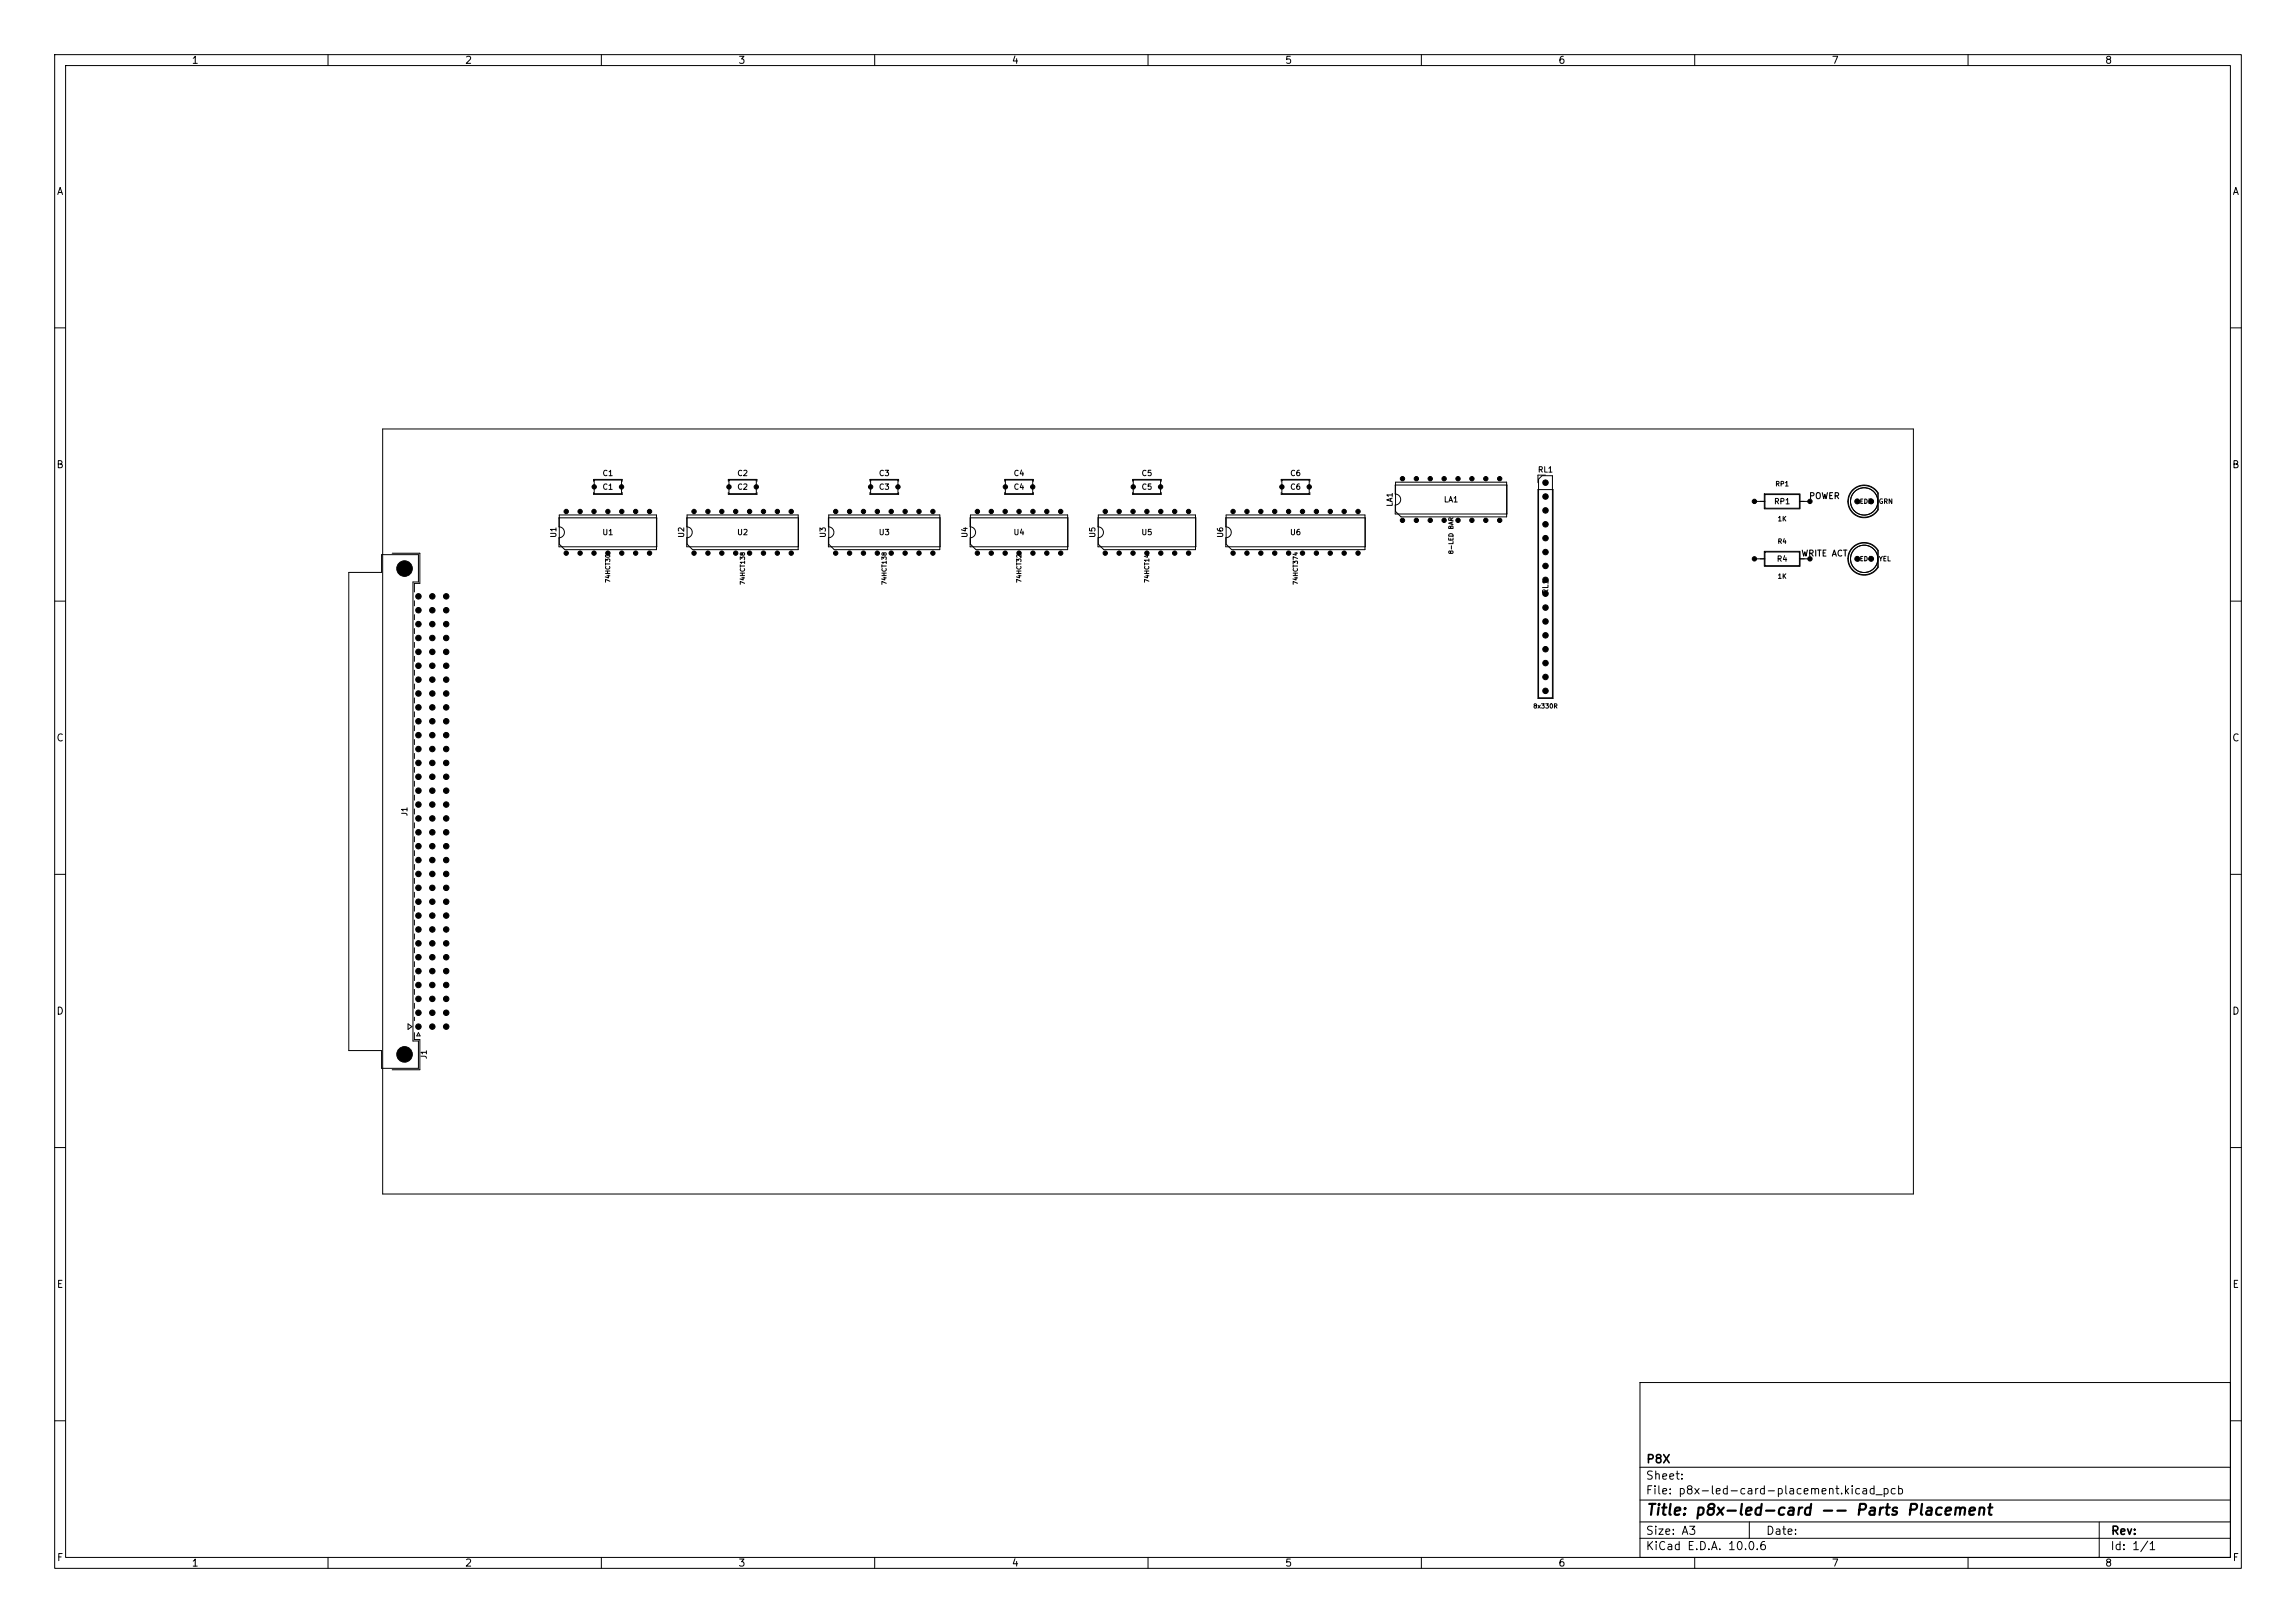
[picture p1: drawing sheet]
<svg xmlns="http://www.w3.org/2000/svg" width="420mm" height="297mm" viewBox="0 0 420 297" stroke-linecap="round" stroke-linejoin="round" font-family="sans-serif">
<defs><g id="words">
<text font-size="2" x="301" y="277.8">Title: p8x-led-card -- Parts Placement</text>
<g font-size="1.5">
<text x="301" y="268.1">P8X</text>
<text x="300.9" y="273.8">File: p8x-led-card-placement.kicad_pcb</text>
<text x="300.9" y="271.1">Sheet:</text>
<text x="300.9" y="281.2">Size: A3</text>
<text x="322.9" y="281.2">Date:</text>
<text x="386" y="281.2">Rev:</text>
<text x="300.9" y="284">KiCad E.D.A. 10.0.6</text>
<text x="385.9" y="284">Id: 1/1</text>
</g>
<g font-size="1.3">
<text x="35" y="12">1</text>
<text x="85" y="12">2</text>
<text x="135" y="12">3</text>
<text x="185" y="12">4</text>
<text x="235" y="12">5</text>
<text x="285" y="12">6</text>
<text x="335" y="12">7</text>
<text x="385" y="12">8</text>
<text x="10.3" y="36">A</text>
<text x="408.3" y="36">A</text>
<text x="10.2" y="86">B</text>
<text x="408.2" y="86">B</text>
<text x="10.2" y="136">C</text>
<text x="408.2" y="136">C</text>
<text x="10.2" y="186">D</text>
<text x="408.2" y="186">D</text>
<text x="10.3" y="236">E</text>
<text x="408.3" y="236">E</text>
<text x="10.3" y="286">F</text>
<text x="35" y="287">1</text>
<text x="85" y="287">2</text>
<text x="135" y="287">3</text>
<text x="185" y="287">4</text>
<text x="235" y="287">5</text>
<text x="285" y="287">6</text>
<text x="335" y="287">7</text>
<text x="385" y="287">8</text>
<text x="408.3" y="286">F</text>
</g>
<g font-size="1.1">
<text x="330.8" y="91.6">POWER</text>
<text x="329.4" y="102.1">WRITE ACT</text>
</g>
<g font-size="1">
<text x="110.1" y="87.4">C1</text>
<text x="110.1" y="89.9">C1</text>
<text x="134.8" y="87.4">C2</text>
<text x="134.8" y="89.9">C2</text>
<text x="160.7" y="87.4">C3</text>
<text x="160.7" y="89.9">C3</text>
<text x="185.3" y="87.4">C4</text>
<text x="185.3" y="89.9">C4</text>
<text x="208.7" y="87.4">C5</text>
<text x="208.7" y="89.9">C5</text>
<text x="235.9" y="87.4">C6</text>
<text x="235.9" y="89.9">C6</text>
<text x="281.2" y="86.7">RL1</text>
<text x="255" y="92.8" transform="rotate(-90 255 92.8)">LA1</text>
<text x="264" y="92.2">LA1</text>
<text x="324.4" y="92.5">RP1</text>
<text x="102" y="98.5" transform="rotate(-90 102 98.5)">U1</text>
<text x="110.1" y="98.2">U1</text>
<text x="125.4" y="98.5" transform="rotate(-90 125.4 98.5)">U2</text>
<text x="134.7" y="98.2">U2</text>
<text x="151.3" y="98.5" transform="rotate(-90 151.3 98.5)">U3</text>
<text x="160.7" y="98.2">U3</text>
<text x="177.2" y="98.5" transform="rotate(-90 177.2 98.5)">U4</text>
<text x="185.3" y="98.2">U4</text>
<text x="200.6" y="98.5" transform="rotate(-90 200.6 98.5)">U5</text>
<text x="208.7" y="98.2">U5</text>
<text x="224" y="98.5" transform="rotate(-90 224 98.5)">U6</text>
<text x="235.9" y="98.2">U6</text>
<text x="324.9" y="103">R4</text>
<text x="283.5" y="108.9" transform="rotate(-90 283.5 108.9)">RL1</text>
<text x="74.8" y="149.5" transform="rotate(-90 74.8 149.5)">J1</text>
<text x="78.3" y="193.9" transform="rotate(-90 78.3 193.9)">J1</text>
</g>
<g font-size=".9">
<text x="324.7" y="89.2">RP1</text>
<text x="325.1" y="95.6">1K</text>
<text x="343.6" y="92.4">GRN</text>
<text x="325.1" y="99.7">R4</text>
<text x="325.1" y="106.1">1K</text>
<text x="343.6" y="102.9">YEL</text>
</g>
<g font-size=".8">
<text x="339.5" y="92.4">LED3</text>
<text x="266" y="101.5" transform="rotate(-90 266 101.5)">8-LED BAR</text>
<text x="111.8" y="106.7" transform="rotate(-90 111.8 106.7)">74HCT30</text>
<text x="136.4" y="107.1" transform="rotate(-90 136.4 107.1)">74HCT138</text>
<text x="162.4" y="107.1" transform="rotate(-90 162.4 107.1)">74HCT138</text>
<text x="187" y="106.7" transform="rotate(-90 187 106.7)">74HCT32</text>
<text x="210.4" y="106.7" transform="rotate(-90 210.4 106.7)">74HCT14</text>
<text x="237.6" y="107.1" transform="rotate(-90 237.6 107.1)">74HCT374</text>
<text x="339.5" y="102.9">LED4</text>
<text x="280.4" y="129.8">8x330R</text>
</g>
</g></defs>
<g fill="none" stroke="#000" stroke-width=".18">
<path d="M10 10h400v277h-400zM12 12h396v273h-396zM60 10v2M110 10v2M160 10v2M210 10v2M260 10v2M310 10v2M360 10v2M10 60h2M70 78.5h280v140h-280zM408 60h2"/>
<path d="M102.2 94.8h17.9v5.3h-17.9v-1.7a1 1 0 0 0 1-1 1 1 0 0 0-1-1zM102.3 94.2h17.8v6.4h-16.8l-1-1zM108.6 88.1v-.4h5.2v.4M108.6 90.1v.4h5.2v-.4M108.7 87.8h5v2.6h-5zM125.6 94.8h20.5v5.3h-20.5v-1.7a1 1 0 0 0 1-1 1 1 0 0 0-1-1zM125.7 94.2h20.3v6.4h-19.3l-1-1zM133.2 88.1v-.4h5.3v.4M133.2 90.1v.4h5.3v-.4M133.3 87.8h5v2.6h-5zM151.5 94.8h20.5v5.3h-20.5v-1.7a1 1 0 0 0 1-1 1 1 0 0 0-1-1zM151.6 94.2h20.3v6.4h-19.3l-1-1z"/>
<path d="M159.1 88.1v-.4h5.3v.4M159.1 90.1v.4h5.3v-.4M159.3 87.8h5v2.6h-5zM177.5 94.8h17.9v5.3h-17.9v-1.7a1 1 0 0 0 1-1 1 1 0 0 0-1-1zM177.5 94.2h17.8v6.4h-16.8l-1-1zM183.8 88.1v-.4h5.2v.4M183.8 90.1v.4h5.2v-.4M183.9 87.8h5v2.6h-5zM200.8 94.8h17.9v5.3h-17.9v-1.7a1 1 0 0 0 1-1 1 1 0 0 0-1-1zM200.9 94.2h17.8v6.4h-16.8l-1-1zM207.2 88.1v-.4h5.2v.4M207.2 90.1v.4h5.2v-.4"/>
<path d="M207.3 87.8h5v2.6h-5zM224.2 94.8h25.5v5.3h-25.5v-1.7a1 1 0 0 0 1-1 1 1 0 0 0-1-1zM224.3 94.2h25.4v6.4h-24.4l-1-1zM234.4 88.1v-.4h5.2v.4M234.4 90.1v.4h5.2v-.4M234.5 87.8h5v2.6h-5zM255.2 88.8h20.5v5.3h-20.5v-1.7a1 1 0 0 0 1-1 1 1 0 0 0-1-1zM255.3 88.2h20.3v6.4h-19.3l-1-1zM281.3 89.6h2.8v38.2h-2.8zM281.4 87.7l.7-.6h1.9v40.6h-2.6zM282.7 86.9h-1.4v1.4M320.9 91.8h1.9"/>
<path d="M322.7 90.4h6.6v2.7h-6.6zM322.8 90.5h6.4v2.5h-6.4zM329.2 91.8h1.9M338.8 89.7a2.99 2.99 0 0 1 4.8 .5v3.1a2.99 2.99 0 0 1-4.4 .8 2.99 2.99 0 0 1-.4-4.4zM338.9 89.7a2.9 2.9 0 0 1 4.6 .6v2.9a2.9 2.9 0 0 1-4.3 .9 2.9 2.9 0 0 1-.3-4.4zM10 110h2M63.8 104.7h6v-3.2h6.7v5h-1v84h1v5h-6.7v-3.2h-6zM71.7 101.2h5.1v5.6h-1v1.5M75.8 109.9v1M75.8 112.5v.9M75.8 115v.9M75.8 117.6v.9"/>
<path d="M320.9 102.3h1.9M322.7 100.9h6.6v2.7h-6.6zM322.8 101h6.4v2.5h-6.4zM329.2 102.3h1.9M338.8 100.2a2.99 2.99 0 0 1 4.8 .5v3.1a2.99 2.99 0 0 1-4.4 .8 2.99 2.99 0 0 1-.4-4.4zM338.9 100.2a2.9 2.9 0 0 1 4.6 .6v2.9a2.9 2.9 0 0 1-4.3 .9 2.9 2.9 0 0 1-.3-4.4zM408 110h2M75.8 120.1v.9M75.8 122.6v1M75.8 125.2v.9M75.8 127.7v.9M75.8 130.3v.9"/>
<path d="M75.8 132.8v.9M75.8 135.3v1M75.8 137.9v.9M10 160h2M75.8 140.4v.9M75.8 143v.9M75.8 145.5v.9M75.8 148v1M75.8 150.6v.9M75.8 153.1v.9M75.8 155.7v.9M75.8 158.2v.9"/>
<path d="M408 160h2M75.8 160.7v1M75.8 163.3v.9M75.8 165.8v.9M75.8 168.4v.9M75.8 170.9v.9M75.8 173.4v1M75.8 176v.9M75.8 178.5v.9M74.6 187.4l.7 .5-.7 .5zM75.8 189v1.2h1v5.6h-5.1M75.8 181.1v.9"/>
<path d="M75.8 183.6v.9M75.8 186.1v.7M76.5 189l.3 .6h-.6zM10 210h2M408 210h2M300 253h108v32h-108zM10 260h2M300 278.5h108M300 274.5h108M300 268.5h108M320 278.5v3M384 278.5v6.5"/>
<path d="M408 260h2M60 285v2M110 285v2M160 285v2M210 285v2M260 285v2M300 281.5h108M310 285v2M360 285v2"/>
<circle cx="341" cy="91.8" r="2.5"/>
<circle cx="341" cy="102.3" r="2.5"/>
</g>
<g fill="#000" stroke="#000" stroke-width=".18">
<circle cx="103.6" cy="93.6" r=".4"/>
<circle cx="106.1" cy="93.6" r=".4"/>
<circle cx="108.7" cy="93.6" r=".4"/>
<circle cx="108.7" cy="89.1" r=".4"/>
<circle cx="111.2" cy="93.6" r=".4"/>
<circle cx="113.7" cy="89.1" r=".4"/>
<circle cx="113.7" cy="93.6" r=".4"/>
<circle cx="116.3" cy="93.6" r=".4"/>
<circle cx="118.8" cy="93.6" r=".4"/>
<circle cx="127" cy="93.6" r=".4"/>
<circle cx="129.5" cy="93.6" r=".4"/>
<circle cx="132" cy="93.6" r=".4"/>
<circle cx="133.3" cy="89.1" r=".4"/>
<circle cx="134.6" cy="93.6" r=".4"/>
<circle cx="137.1" cy="93.6" r=".4"/>
<circle cx="138.3" cy="89.1" r=".4"/>
<circle cx="139.7" cy="93.6" r=".4"/>
<circle cx="142.2" cy="93.6" r=".4"/>
<circle cx="144.7" cy="93.6" r=".4"/>
<circle cx="152.9" cy="93.6" r=".4"/>
<circle cx="155.4" cy="93.6" r=".4"/>
<circle cx="157.9" cy="93.6" r=".4"/>
<circle cx="159.3" cy="89.1" r=".4"/>
<circle cx="160.5" cy="93.6" r=".4"/>
<circle cx="163" cy="93.6" r=".4"/>
<circle cx="164.3" cy="89.1" r=".4"/>
<circle cx="165.6" cy="93.6" r=".4"/>
<circle cx="168.1" cy="93.6" r=".4"/>
<circle cx="170.6" cy="93.6" r=".4"/>
<circle cx="178.8" cy="93.6" r=".4"/>
<circle cx="181.3" cy="93.6" r=".4"/>
<circle cx="183.9" cy="93.6" r=".4"/>
<circle cx="183.9" cy="89.1" r=".4"/>
<circle cx="186.4" cy="93.6" r=".4"/>
<circle cx="188.9" cy="89.1" r=".4"/>
<circle cx="188.9" cy="93.6" r=".4"/>
<circle cx="191.5" cy="93.6" r=".4"/>
<circle cx="194" cy="93.6" r=".4"/>
<circle cx="202.2" cy="93.6" r=".4"/>
<circle cx="204.7" cy="93.6" r=".4"/>
<circle cx="207.3" cy="93.6" r=".4"/>
<circle cx="207.3" cy="89.1" r=".4"/>
<circle cx="209.8" cy="93.6" r=".4"/>
<circle cx="212.3" cy="89.1" r=".4"/>
<circle cx="212.3" cy="93.6" r=".4"/>
<circle cx="214.9" cy="93.6" r=".4"/>
<circle cx="217.4" cy="93.6" r=".4"/>
<circle cx="225.6" cy="93.6" r=".4"/>
<circle cx="228.1" cy="93.6" r=".4"/>
<circle cx="230.6" cy="93.6" r=".4"/>
<circle cx="233.2" cy="93.6" r=".4"/>
<circle cx="234.5" cy="89.1" r=".4"/>
<circle cx="235.7" cy="93.6" r=".4"/>
<circle cx="238.3" cy="93.6" r=".4"/>
<circle cx="239.5" cy="89.1" r=".4"/>
<circle cx="240.8" cy="93.6" r=".4"/>
<circle cx="243.3" cy="93.6" r=".4"/>
<circle cx="245.9" cy="93.6" r=".4"/>
<circle cx="248.4" cy="93.6" r=".4"/>
<circle cx="256.5" cy="95.2" r=".4"/>
<circle cx="256.5" cy="87.6" r=".4"/>
<circle cx="259.1" cy="95.2" r=".4"/>
<circle cx="259.1" cy="87.6" r=".4"/>
<circle cx="261.6" cy="95.2" r=".4"/>
<circle cx="261.6" cy="87.6" r=".4"/>
<circle cx="264.2" cy="95.2" r=".4"/>
<circle cx="264.2" cy="87.6" r=".4"/>
<circle cx="266.7" cy="95.2" r=".4"/>
<circle cx="266.7" cy="87.6" r=".4"/>
<circle cx="269.2" cy="95.2" r=".4"/>
<circle cx="269.2" cy="87.6" r=".4"/>
<circle cx="271.8" cy="95.2" r=".4"/>
<circle cx="271.8" cy="87.6" r=".4"/>
<circle cx="274.3" cy="95.2" r=".4"/>
<circle cx="274.3" cy="87.6" r=".4"/>
<circle cx="282.7" cy="90.9" r=".5"/>
<circle cx="282.7" cy="98.5" r=".5"/>
<circle cx="282.7" cy="95.9" r=".5"/>
<circle cx="282.7" cy="93.4" r=".5"/>
<circle cx="282.7" cy="88.3" r=".5"/>
<circle cx="320.9" cy="91.8" r=".4"/>
<circle cx="331.1" cy="91.8" r=".4"/>
<circle cx="339.7" cy="91.8" r=".45"/>
<circle cx="342.3" cy="91.8" r=".45"/>
<circle cx="74" cy="104" r="1.43"/>
<circle cx="76.5" cy="119.3" r=".5"/>
<circle cx="76.5" cy="109.1" r=".5"/>
<circle cx="76.5" cy="111.7" r=".5"/>
<circle cx="76.5" cy="114.2" r=".5"/>
<circle cx="76.5" cy="116.7" r=".5"/>
<circle cx="79.1" cy="114.2" r=".5"/>
<circle cx="79.1" cy="111.7" r=".5"/>
<circle cx="79.1" cy="119.3" r=".5"/>
<circle cx="79.1" cy="116.7" r=".5"/>
<circle cx="79.1" cy="109.1" r=".5"/>
<circle cx="81.6" cy="119.3" r=".5"/>
<circle cx="81.6" cy="109.1" r=".5"/>
<circle cx="81.6" cy="114.2" r=".5"/>
<circle cx="81.6" cy="111.7" r=".5"/>
<circle cx="81.6" cy="116.7" r=".5"/>
<circle cx="103.6" cy="101.2" r=".4"/>
<circle cx="106.1" cy="101.2" r=".4"/>
<circle cx="108.7" cy="101.2" r=".4"/>
<circle cx="111.2" cy="101.2" r=".4"/>
<circle cx="113.7" cy="101.2" r=".4"/>
<circle cx="116.3" cy="101.2" r=".4"/>
<circle cx="118.8" cy="101.2" r=".4"/>
<circle cx="127" cy="101.2" r=".4"/>
<circle cx="129.5" cy="101.2" r=".4"/>
<circle cx="132" cy="101.2" r=".4"/>
<circle cx="134.6" cy="101.2" r=".4"/>
<circle cx="137.1" cy="101.2" r=".4"/>
<circle cx="139.7" cy="101.2" r=".4"/>
<circle cx="142.2" cy="101.2" r=".4"/>
<circle cx="144.7" cy="101.2" r=".4"/>
<circle cx="152.9" cy="101.2" r=".4"/>
<circle cx="155.4" cy="101.2" r=".4"/>
<circle cx="157.9" cy="101.2" r=".4"/>
<circle cx="160.5" cy="101.2" r=".4"/>
<circle cx="163" cy="101.2" r=".4"/>
<circle cx="165.6" cy="101.2" r=".4"/>
<circle cx="168.1" cy="101.2" r=".4"/>
<circle cx="170.6" cy="101.2" r=".4"/>
<circle cx="178.8" cy="101.2" r=".4"/>
<circle cx="181.3" cy="101.2" r=".4"/>
<circle cx="183.9" cy="101.2" r=".4"/>
<circle cx="186.4" cy="101.2" r=".4"/>
<circle cx="188.9" cy="101.2" r=".4"/>
<circle cx="191.5" cy="101.2" r=".4"/>
<circle cx="194" cy="101.2" r=".4"/>
<circle cx="202.2" cy="101.2" r=".4"/>
<circle cx="204.7" cy="101.2" r=".4"/>
<circle cx="207.3" cy="101.2" r=".4"/>
<circle cx="209.8" cy="101.2" r=".4"/>
<circle cx="212.3" cy="101.2" r=".4"/>
<circle cx="214.9" cy="101.2" r=".4"/>
<circle cx="217.4" cy="101.2" r=".4"/>
<circle cx="225.6" cy="101.2" r=".4"/>
<circle cx="228.1" cy="101.2" r=".4"/>
<circle cx="230.6" cy="101.2" r=".4"/>
<circle cx="233.2" cy="101.2" r=".4"/>
<circle cx="235.7" cy="101.2" r=".4"/>
<circle cx="238.3" cy="101.2" r=".4"/>
<circle cx="240.8" cy="101.2" r=".4"/>
<circle cx="243.3" cy="101.2" r=".4"/>
<circle cx="245.9" cy="101.2" r=".4"/>
<circle cx="248.4" cy="101.2" r=".4"/>
<circle cx="282.7" cy="108.6" r=".5"/>
<circle cx="282.7" cy="111.2" r=".5"/>
<circle cx="282.7" cy="116.3" r=".5"/>
<circle cx="282.7" cy="118.8" r=".5"/>
<circle cx="282.7" cy="103.6" r=".5"/>
<circle cx="282.7" cy="113.7" r=".5"/>
<circle cx="282.7" cy="101" r=".5"/>
<circle cx="282.7" cy="106.1" r=".5"/>
<circle cx="320.9" cy="102.3" r=".4"/>
<circle cx="331.1" cy="102.3" r=".4"/>
<circle cx="339.7" cy="102.3" r=".45"/>
<circle cx="342.3" cy="102.3" r=".45"/>
<circle cx="76.5" cy="129.4" r=".5"/>
<circle cx="76.5" cy="126.9" r=".5"/>
<circle cx="76.5" cy="124.4" r=".5"/>
<circle cx="76.5" cy="121.8" r=".5"/>
<circle cx="76.5" cy="139.6" r=".5"/>
<circle cx="76.5" cy="137.1" r=".5"/>
<circle cx="76.5" cy="134.5" r=".5"/>
<circle cx="76.5" cy="132" r=".5"/>
<circle cx="79.1" cy="129.4" r=".5"/>
<circle cx="79.1" cy="124.4" r=".5"/>
<circle cx="79.1" cy="126.9" r=".5"/>
<circle cx="79.1" cy="121.8" r=".5"/>
<circle cx="79.1" cy="139.6" r=".5"/>
<circle cx="79.1" cy="137.1" r=".5"/>
<circle cx="79.1" cy="134.5" r=".5"/>
<circle cx="79.1" cy="132" r=".5"/>
<circle cx="81.6" cy="129.4" r=".5"/>
<circle cx="81.6" cy="126.9" r=".5"/>
<circle cx="81.6" cy="121.8" r=".5"/>
<circle cx="81.6" cy="124.4" r=".5"/>
<circle cx="81.6" cy="139.6" r=".5"/>
<circle cx="81.6" cy="134.5" r=".5"/>
<circle cx="81.6" cy="137.1" r=".5"/>
<circle cx="81.6" cy="132" r=".5"/>
<circle cx="282.7" cy="126.4" r=".5"/>
<circle cx="282.7" cy="123.9" r=".5"/>
<circle cx="282.7" cy="121.3" r=".5"/>
<circle cx="76.5" cy="149.8" r=".5"/>
<circle cx="76.5" cy="154.8" r=".5"/>
<circle cx="76.5" cy="159.9" r=".5"/>
<circle cx="76.5" cy="152.3" r=".5"/>
<circle cx="76.5" cy="157.4" r=".5"/>
<circle cx="76.5" cy="142.1" r=".5"/>
<circle cx="76.5" cy="144.7" r=".5"/>
<circle cx="76.5" cy="147.2" r=".5"/>
<circle cx="79.1" cy="152.3" r=".5"/>
<circle cx="79.1" cy="149.8" r=".5"/>
<circle cx="79.1" cy="144.7" r=".5"/>
<circle cx="79.1" cy="159.9" r=".5"/>
<circle cx="79.1" cy="154.8" r=".5"/>
<circle cx="79.1" cy="142.1" r=".5"/>
<circle cx="79.1" cy="157.4" r=".5"/>
<circle cx="79.1" cy="147.2" r=".5"/>
<circle cx="81.6" cy="144.7" r=".5"/>
<circle cx="81.6" cy="159.9" r=".5"/>
<circle cx="81.6" cy="152.3" r=".5"/>
<circle cx="81.6" cy="157.4" r=".5"/>
<circle cx="81.6" cy="149.8" r=".5"/>
<circle cx="81.6" cy="142.1" r=".5"/>
<circle cx="81.6" cy="147.2" r=".5"/>
<circle cx="81.6" cy="154.8" r=".5"/>
<circle cx="76.5" cy="172.6" r=".5"/>
<circle cx="76.5" cy="165" r=".5"/>
<circle cx="76.5" cy="162.5" r=".5"/>
<circle cx="76.5" cy="167.5" r=".5"/>
<circle cx="76.5" cy="175.2" r=".5"/>
<circle cx="76.5" cy="170.1" r=".5"/>
<circle cx="76.5" cy="177.7" r=".5"/>
<circle cx="79.1" cy="177.7" r=".5"/>
<circle cx="79.1" cy="165" r=".5"/>
<circle cx="79.1" cy="162.5" r=".5"/>
<circle cx="79.1" cy="175.2" r=".5"/>
<circle cx="79.1" cy="172.6" r=".5"/>
<circle cx="79.1" cy="167.5" r=".5"/>
<circle cx="79.1" cy="170.1" r=".5"/>
<circle cx="81.6" cy="165" r=".5"/>
<circle cx="81.6" cy="172.6" r=".5"/>
<circle cx="81.6" cy="167.5" r=".5"/>
<circle cx="81.6" cy="177.7" r=".5"/>
<circle cx="81.6" cy="162.5" r=".5"/>
<circle cx="81.6" cy="175.2" r=".5"/>
<circle cx="81.6" cy="170.1" r=".5"/>
<circle cx="74" cy="192.9" r="1.43"/>
<circle cx="76.5" cy="180.2" r=".5"/>
<circle cx="76.5" cy="187.9" r=".5"/>
<circle cx="76.5" cy="185.3" r=".5"/>
<circle cx="76.5" cy="182.8" r=".5"/>
<circle cx="79.1" cy="185.3" r=".5"/>
<circle cx="79.1" cy="187.9" r=".5"/>
<circle cx="79.1" cy="182.8" r=".5"/>
<circle cx="79.1" cy="180.2" r=".5"/>
<circle cx="81.6" cy="187.9" r=".5"/>
<circle cx="81.6" cy="180.2" r=".5"/>
<circle cx="81.6" cy="185.3" r=".5"/>
<circle cx="81.6" cy="182.8" r=".5"/>
</g>
<use href="#words"/>
</svg>
